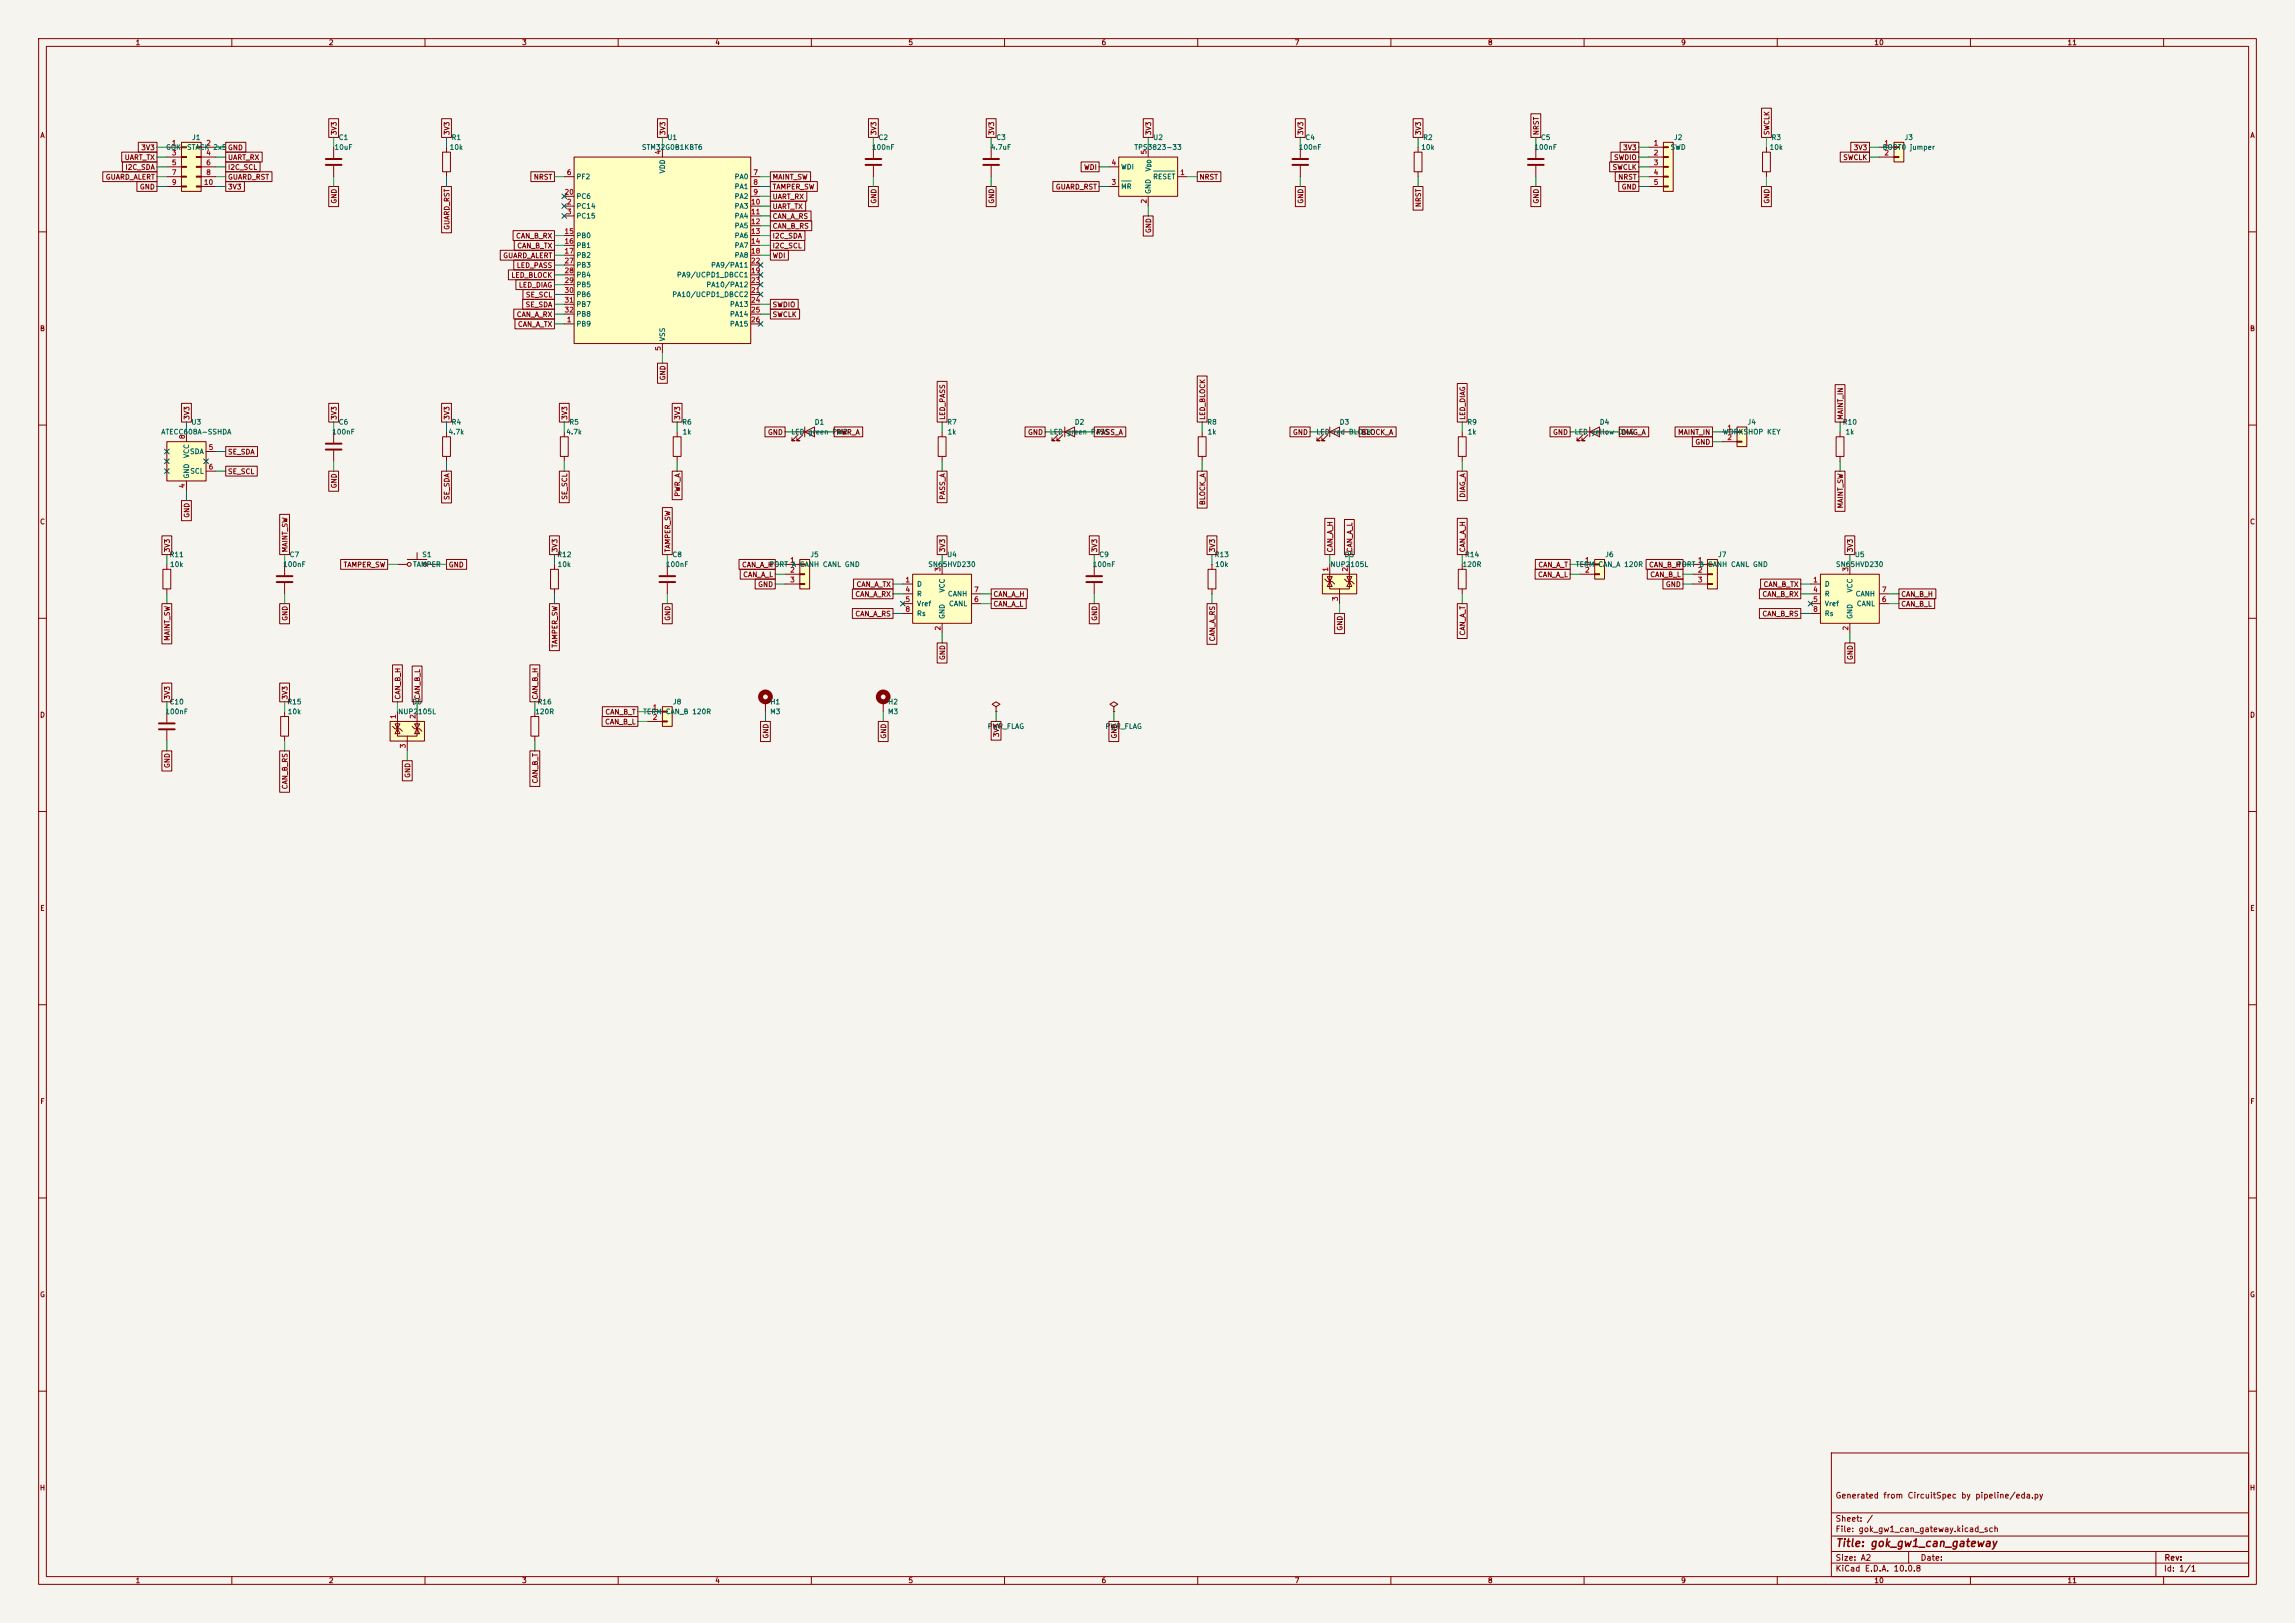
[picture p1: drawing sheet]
<svg xmlns="http://www.w3.org/2000/svg" width="594mm" height="420mm" viewBox="0 0 594 420" stroke-linecap="round" stroke-linejoin="round" font-family="sans-serif">
<defs><g id="words">
<text font-size="2" fill="#840000" x="475" y="400.8">Title: gok_gw1_can_gateway</text>
<g font-size="1.5" fill="#840000">
<text x="475" y="388.1">Generated from CircuitSpec by pipeline/eda.py</text>
<text x="475" y="394.1">Sheet: /</text>
<text x="475" y="396.8">File: gok_gw1_can_gateway.kicad_sch</text>
<text x="475" y="407">KiCad E.D.A. 10.0.8</text>
<text x="475" y="404.2">Size: A2</text>
<text x="497" y="404.2">Date:</text>
<text x="560" y="407">Id: 1/1</text>
<text x="560.1" y="404.2">Rev:</text>
</g>
<g font-size="1.3" fill="#840000">
<text x="35" y="12">1</text>
<text x="85" y="12">2</text>
<text x="135" y="12">3</text>
<text x="185" y="12">4</text>
<text x="235" y="12">5</text>
<text x="285" y="12">6</text>
<text x="335" y="12">7</text>
<text x="385" y="12">8</text>
<text x="435" y="12">9</text>
<text x="485" y="12">10</text>
<text x="535" y="12">11</text>
<text x="10.3" y="36">A</text>
<text x="87.4" y="35.1" transform="rotate(-90 87.4 35.1)">3V3</text>
<text x="116.6" y="35.1" transform="rotate(-90 116.6 35.1)">3V3</text>
<text x="172.5" y="35.1" transform="rotate(-90 172.5 35.1)">3V3</text>
<text x="227.1" y="35.1" transform="rotate(-90 227.1 35.1)">3V3</text>
<text x="257.6" y="35.1" transform="rotate(-90 257.6 35.1)">3V3</text>
<text x="298.2" y="35.1" transform="rotate(-90 298.2 35.1)">3V3</text>
<text x="337.6" y="35.1" transform="rotate(-90 337.6 35.1)">3V3</text>
<text x="368.1" y="35.1" transform="rotate(-90 368.1 35.1)">3V3</text>
<text x="398.6" y="35.1" transform="rotate(-90 398.6 35.1)">NRST</text>
<text x="458.3" y="35.1" transform="rotate(-90 458.3 35.1)">SWCLK</text>
<text x="582.3" y="36">A</text>
<text x="32.1" y="41.7">UART_TX</text>
<text x="36.4" y="39.2">3V3</text>
<text x="58.9" y="41.7">UART_RX</text>
<text x="417.6" y="41.7">SWDIO</text>
<text x="420" y="39.2">3V3</text>
<text x="476.9" y="41.7">SWCLK</text>
<text x="479.7" y="39.2">3V3</text>
<text x="27.2" y="46.8">GUARD_ALERT</text>
<text x="32.3" y="44.2">I2C_SDA</text>
<text x="58.9" y="46.8">GUARD_RST</text>
<text x="58.9" y="44.2">I2C_SCL</text>
<text x="138" y="46.8">NRST</text>
<text x="199.8" y="46.8">MAINT_SW</text>
<text x="280.5" y="44.2">WDI</text>
<text x="310.3" y="46.8">NRST</text>
<text x="417.2" y="44.2">SWCLK</text>
<text x="418.7" y="46.8">NRST</text>
<text x="36.1" y="49.3">GND</text>
<text x="58.9" y="49.3">3V3</text>
<text x="87.4" y="52.8" transform="rotate(-90 87.4 52.8)">GND</text>
<text x="199.8" y="49.3">TAMPER_SW</text>
<text x="199.8" y="51.9">UART_RX</text>
<text x="227.1" y="52.8" transform="rotate(-90 227.1 52.8)">GND</text>
<text x="257.6" y="52.8" transform="rotate(-90 257.6 52.8)">GND</text>
<text x="273.1" y="49.3">GUARD_RST</text>
<text x="337.6" y="52.8" transform="rotate(-90 337.6 52.8)">GND</text>
<text x="368.1" y="53.7" transform="rotate(-90 368.1 53.7)">NRST</text>
<text x="398.6" y="52.8" transform="rotate(-90 398.6 52.8)">GND</text>
<text x="419.6" y="49.3">GND</text>
<text x="458.3" y="52.8" transform="rotate(-90 458.3 52.8)">GND</text>
<text x="116.6" y="59.6" transform="rotate(-90 116.6 59.6)">GUARD_RST</text>
<text x="199.8" y="54.4">UART_TX</text>
<text x="199.8" y="56.9">CAN_A_RS</text>
<text x="199.8" y="59.5">CAN_B_RS</text>
<text x="133.4" y="62">CAN_B_RX</text>
<text x="133.7" y="64.6">CAN_B_TX</text>
<text x="199.8" y="62">I2C_SDA</text>
<text x="199.8" y="64.6">I2C_SCL</text>
<text x="298.2" y="60.5" transform="rotate(-90 298.2 60.5)">GND</text>
<text x="130.1" y="67.1">GUARD_ALERT</text>
<text x="133.6" y="69.6">LED_PASS</text>
<text x="199.8" y="67.1">WDI</text>
<text x="132.2" y="72.2">LED_BLOCK</text>
<text x="134.2" y="74.7">LED_DIAG</text>
<text x="136" y="77.3">SE_SCL</text>
<text x="133.6" y="82.3">CAN_A_RX</text>
<text x="135.9" y="79.8">SE_SDA</text>
<text x="199.8" y="79.8">SWDIO</text>
<text x="199.8" y="82.3">SWCLK</text>
<text x="10.2" y="86">B</text>
<text x="133.9" y="84.9">CAN_A_TX</text>
<text x="582.2" y="86">B</text>
<text x="172.5" y="98.6" transform="rotate(-90 172.5 98.6)">GND</text>
<text x="49.3" y="108.8" transform="rotate(-90 49.3 108.8)">3V3</text>
<text x="87.4" y="108.8" transform="rotate(-90 87.4 108.8)">3V3</text>
<text x="116.6" y="108.8" transform="rotate(-90 116.6 108.8)">3V3</text>
<text x="147.1" y="108.8" transform="rotate(-90 147.1 108.8)">3V3</text>
<text x="176.3" y="108.8" transform="rotate(-90 176.3 108.8)">3V3</text>
<text x="198.6" y="112.8">GND</text>
<text x="216.3" y="112.8">PWR_A</text>
<text x="244.9" y="108.8" transform="rotate(-90 244.9 108.8)">LED_PASS</text>
<text x="265.9" y="112.8">GND</text>
<text x="283.7" y="112.8">PASS_A</text>
<text x="312.2" y="108.8" transform="rotate(-90 312.2 108.8)">LED_BLOCK</text>
<text x="334.5" y="112.8">GND</text>
<text x="352.2" y="112.8">BLOCK_A</text>
<text x="379.5" y="108.8" transform="rotate(-90 379.5 108.8)">LED_DIAG</text>
<text x="401.8" y="112.8">GND</text>
<text x="419.5" y="112.8">DIAG_A</text>
<text x="434.2" y="112.8">MAINT_IN</text>
<text x="477.3" y="108.8" transform="rotate(-90 477.3 108.8)">MAINT_IN</text>
<text x="58.9" y="117.9">SE_SDA</text>
<text x="438.7" y="115.4">GND</text>
<text x="58.9" y="123">SE_SCL</text>
<text x="87.4" y="126.5" transform="rotate(-90 87.4 126.5)">GND</text>
<text x="116.6" y="129.5" transform="rotate(-90 116.6 129.5)">SE_SDA</text>
<text x="147.1" y="129.5" transform="rotate(-90 147.1 129.5)">SE_SCL</text>
<text x="176.3" y="128.7" transform="rotate(-90 176.3 128.7)">PWR_A</text>
<text x="244.9" y="129.5" transform="rotate(-90 244.9 129.5)">PASS_A</text>
<text x="312.2" y="130.8" transform="rotate(-90 312.2 130.8)">BLOCK_A</text>
<text x="379.5" y="128.9" transform="rotate(-90 379.5 128.9)">DIAG_A</text>
<text x="477.3" y="131.7" transform="rotate(-90 477.3 131.7)">MAINT_SW</text>
<text x="10.2" y="136">C</text>
<text x="49.3" y="134.1" transform="rotate(-90 49.3 134.1)">GND</text>
<text x="582.2" y="136">C</text>
<text x="44.2" y="143.1" transform="rotate(-90 44.2 143.1)">3V3</text>
<text x="74.7" y="143.1" transform="rotate(-90 74.7 143.1)">MAINT_SW</text>
<text x="144.6" y="143.1" transform="rotate(-90 144.6 143.1)">3V3</text>
<text x="173.8" y="143.1" transform="rotate(-90 173.8 143.1)">TAMPER_SW</text>
<text x="244.9" y="143.1" transform="rotate(-90 244.9 143.1)">3V3</text>
<text x="284.3" y="143.1" transform="rotate(-90 284.3 143.1)">3V3</text>
<text x="314.7" y="143.1" transform="rotate(-90 314.7 143.1)">3V3</text>
<text x="345.2" y="143.1" transform="rotate(-90 345.2 143.1)">CAN_A_H</text>
<text x="350.3" y="143.1" transform="rotate(-90 350.3 143.1)">CAN_A_L</text>
<text x="379.5" y="143.1" transform="rotate(-90 379.5 143.1)">CAN_A_H</text>
<text x="479.8" y="143.1" transform="rotate(-90 479.8 143.1)">3V3</text>
<text x="88.8" y="147.1">TAMPER_SW</text>
<text x="116" y="147.1">GND</text>
<text x="191.9" y="147.1">CAN_A_H</text>
<text x="192.2" y="149.6">CAN_A_L</text>
<text x="398" y="149.6">CAN_A_L</text>
<text x="398" y="147.1">CAN_A_T</text>
<text x="426.7" y="147.1">CAN_B_H</text>
<text x="427" y="149.6">CAN_B_L</text>
<text x="196.1" y="152.2">GND</text>
<text x="221.2" y="154.7">CAN_A_RX</text>
<text x="221.5" y="152.2">CAN_A_TX</text>
<text x="257" y="154.7">CAN_A_H</text>
<text x="431" y="152.2">GND</text>
<text x="456" y="154.7">CAN_B_RX</text>
<text x="456.3" y="152.2">CAN_B_TX</text>
<text x="491.9" y="154.7">CAN_B_H</text>
<text x="74.7" y="160.8" transform="rotate(-90 74.7 160.8)">GND</text>
<text x="173.8" y="160.8" transform="rotate(-90 173.8 160.8)">GND</text>
<text x="221.2" y="159.8">CAN_A_RS</text>
<text x="257" y="157.3">CAN_A_L</text>
<text x="284.3" y="160.8" transform="rotate(-90 284.3 160.8)">GND</text>
<text x="456" y="159.8">CAN_B_RS</text>
<text x="491.9" y="157.3">CAN_B_L</text>
<text x="44.2" y="166" transform="rotate(-90 44.2 166)">MAINT_SW</text>
<text x="144.6" y="167.7" transform="rotate(-90 144.6 167.7)">TAMPER_SW</text>
<text x="314.7" y="166.1" transform="rotate(-90 314.7 166.1)">CAN_A_RS</text>
<text x="347.8" y="163.3" transform="rotate(-90 347.8 163.3)">GND</text>
<text x="379.5" y="164.6" transform="rotate(-90 379.5 164.6)">CAN_A_T</text>
<text x="244.9" y="170.9" transform="rotate(-90 244.9 170.9)">GND</text>
<text x="479.8" y="170.9" transform="rotate(-90 479.8 170.9)">GND</text>
<text x="10.2" y="186">D</text>
<text x="44.2" y="181.2" transform="rotate(-90 44.2 181.2)">3V3</text>
<text x="74.7" y="181.2" transform="rotate(-90 74.7 181.2)">3V3</text>
<text x="103.9" y="181.2" transform="rotate(-90 103.9 181.2)">CAN_B_H</text>
<text x="109" y="181.2" transform="rotate(-90 109 181.2)">CAN_B_L</text>
<text x="139.5" y="181.2" transform="rotate(-90 139.5 181.2)">CAN_B_H</text>
<text x="156.5" y="185.2">CAN_B_T</text>
<text x="582.2" y="186">D</text>
<text x="156.5" y="187.7">CAN_B_L</text>
<text x="199.2" y="191.3" transform="rotate(-90 199.2 191.3)">GND</text>
<text x="229.7" y="191.3" transform="rotate(-90 229.7 191.3)">GND</text>
<text x="258.9" y="190.9" transform="rotate(-90 258.9 190.9)">3V3</text>
<text x="289.3" y="191.3" transform="rotate(-90 289.3 191.3)">GND</text>
<text x="44.2" y="198.9" transform="rotate(-90 44.2 198.9)">GND</text>
<text x="106.5" y="201.4" transform="rotate(-90 106.5 201.4)">GND</text>
<text x="139.5" y="202.9" transform="rotate(-90 139.5 202.9)">CAN_B_T</text>
<text x="74.7" y="204.4" transform="rotate(-90 74.7 204.4)">CAN_B_RS</text>
<text x="10.3" y="236">E</text>
<text x="582.3" y="236">E</text>
<text x="10.3" y="286">F</text>
<text x="582.3" y="286">F</text>
<text x="10.2" y="336">G</text>
<text x="582.2" y="336">G</text>
<text x="10.2" y="386">H</text>
<text x="582.2" y="386">H</text>
<text x="35" y="410">1</text>
<text x="85" y="410">2</text>
<text x="135" y="410">3</text>
<text x="185" y="410">4</text>
<text x="235" y="410">5</text>
<text x="285" y="410">6</text>
<text x="335" y="410">7</text>
<text x="385" y="410">8</text>
<text x="435" y="410">9</text>
<text x="485" y="410">10</text>
<text x="535" y="410">11</text>
</g>
<g font-size="1.3" fill="#006464">
<text x="42.8" y="39.1">GOK-STACK 2x5GND</text>
<text x="49.6" y="36.5">J1</text>
<text x="86.4" y="39.1">10uF</text>
<text x="87.5" y="36.5">C1</text>
<text x="116.3" y="39.1">10k</text>
<text x="116.7" y="36.5">R1</text>
<text x="166" y="39.1">STM32G0B1KBT6</text>
<text x="172.6" y="36.5">U1</text>
<text x="225.5" y="39.1">100nF</text>
<text x="227.2" y="36.5">C2</text>
<text x="256.3" y="39.1">4.7uF</text>
<text x="257.7" y="36.5">C3</text>
<text x="293.5" y="39.1">TPS3823-33</text>
<text x="298.3" y="36.5">U2</text>
<text x="336" y="39.1">100nF</text>
<text x="337.7" y="36.5">C4</text>
<text x="367.7" y="39.1">10k</text>
<text x="368.2" y="36.5">R2</text>
<text x="397" y="39.1">100nF</text>
<text x="398.7" y="36.5">C5</text>
<text x="432.2" y="39.1">SWD</text>
<text x="433.1" y="36.5">J2</text>
<text x="457.9" y="39.1">10k</text>
<text x="458.4" y="36.5">R3</text>
<text x="487.1" y="39.1">BOOT0 jumper</text>
<text x="492.8" y="36.5">J3</text>
<text x="149.1" y="46.7">PF2</text>
<text x="172.4" y="45" transform="rotate(-90 172.4 45)">VDD</text>
<text x="190" y="46.7">PA0</text>
<text x="290" y="44.1">WDI</text>
<text x="298.1" y="44.5" transform="rotate(-90 298.1 44.5)">V</text>
<text x="298.3" y="46.7">RESET</text>
<text x="149.1" y="51.8">PC6</text>
<text x="190" y="49.2">PA1</text>
<text x="190" y="51.8">PA2</text>
<text x="290" y="49.2">MR</text>
<text x="298.1" y="50.3" transform="rotate(-90 298.1 50.3)">GND</text>
<text x="149.1" y="54.3">PC14</text>
<text x="149.1" y="56.8">PC15</text>
<text x="190" y="54.3">PA3</text>
<text x="190" y="56.8">PA4</text>
<text x="190" y="59.4">PA5</text>
<text x="149.1" y="61.9">PB0</text>
<text x="149.1" y="64.5">PB1</text>
<text x="190" y="61.9">PA6</text>
<text x="190" y="64.5">PA7</text>
<text x="149.1" y="67">PB2</text>
<text x="149.1" y="69.5">PB3</text>
<text x="183.9" y="69.5">PA9/PA11</text>
<text x="190" y="67">PA8</text>
<text x="149.1" y="72.1">PB4</text>
<text x="149.1" y="74.6">PB5</text>
<text x="149.1" y="77.2">PB6</text>
<text x="173.9" y="77.2">PA10/UCPD1_DBCC2</text>
<text x="175.1" y="72.1">PA9/UCPD1_DBCC1</text>
<text x="182.7" y="74.6">PA10/PA12</text>
<text x="149.1" y="79.7">PB7</text>
<text x="149.1" y="82.2">PB8</text>
<text x="188.8" y="79.7">PA13</text>
<text x="188.8" y="82.2">PA14</text>
<text x="149.1" y="84.8">PB9</text>
<text x="172.4" y="88.4" transform="rotate(-90 172.4 88.4)">VSS</text>
<text x="188.8" y="84.8">PA15</text>
<text x="41.6" y="112.7">ATECC608A-SSHDA</text>
<text x="49.4" y="110.2">U3</text>
<text x="85.8" y="112.7">100nF</text>
<text x="87.5" y="110.2">C6</text>
<text x="116" y="112.7">4.7k</text>
<text x="116.7" y="110.2">R4</text>
<text x="146.4" y="112.7">4.7k</text>
<text x="147.2" y="110.2">R5</text>
<text x="176.4" y="110.2">R6</text>
<text x="176.6" y="112.7">1k</text>
<text x="204.6" y="112.7">LED</text>
<text x="209.1" y="112.7">green PWR</text>
<text x="210.7" y="110.2">D1</text>
<text x="245" y="110.2">R7</text>
<text x="245.1" y="112.7">1k</text>
<text x="271.6" y="112.7">LED</text>
<text x="276" y="112.7">green PASS</text>
<text x="278" y="110.2">D2</text>
<text x="312.3" y="110.2">R8</text>
<text x="312.4" y="112.7">1k</text>
<text x="340.6" y="112.7">LED</text>
<text x="345" y="112.7">red BLOCK</text>
<text x="346.6" y="110.2">D3</text>
<text x="379.6" y="110.2">R9</text>
<text x="379.8" y="112.7">1k</text>
<text x="407.4" y="112.7">LED</text>
<text x="411.8" y="112.7">yellow DIAG</text>
<text x="413.9" y="110.2">D4</text>
<text x="445.8" y="112.7">WORKSHOP KEY</text>
<text x="452.2" y="110.2">J4</text>
<text x="476.8" y="110.2">R10</text>
<text x="477.5" y="112.7">1k</text>
<text x="49" y="117.8">SDA</text>
<text x="49.2" y="118.7" transform="rotate(-90 49.2 118.7)">VCC</text>
<text x="49.1" y="122.9">SCL</text>
<text x="49.2" y="124" transform="rotate(-90 49.2 124)">GND</text>
<text x="43.7" y="144.5">R11</text>
<text x="43.9" y="147">10k</text>
<text x="73.1" y="147">100nF</text>
<text x="74.8" y="144.5">C7</text>
<text x="106.8" y="147">TAMPER</text>
<text x="109.2" y="144.5">S1</text>
<text x="144.1" y="144.5">R12</text>
<text x="144.2" y="147">10k</text>
<text x="172.2" y="147">100nF</text>
<text x="173.9" y="144.5">C8</text>
<text x="199" y="147">PORT A CANH CANL GND</text>
<text x="209.6" y="144.5">J5</text>
<text x="240.1" y="147">SN65HVD230</text>
<text x="245" y="144.5">U4</text>
<text x="282.7" y="147">100nF</text>
<text x="284.4" y="144.5">C9</text>
<text x="314.3" y="144.5">R13</text>
<text x="314.4" y="147">10k</text>
<text x="344.2" y="147">NUP2105L</text>
<text x="347.9" y="144.5">D5</text>
<text x="378.4" y="147">120R</text>
<text x="379" y="144.5">R14</text>
<text x="407.7" y="147">TERM</text>
<text x="413.5" y="147">CAN_A 120R</text>
<text x="415.3" y="144.5">J6</text>
<text x="433.9" y="147">PORT B CANH CANL GND</text>
<text x="444.6" y="144.5">J7</text>
<text x="475.1" y="147">SN65HVD230</text>
<text x="479.9" y="144.5">U5</text>
<text x="237.2" y="152.1">D</text>
<text x="237.2" y="154.6">R</text>
<text x="244.8" y="153.5" transform="rotate(-90 244.8 153.5)">VCC</text>
<text x="245.2" y="154.6">CANH</text>
<text x="472.2" y="152.1">D</text>
<text x="472.2" y="154.6">R</text>
<text x="479.8" y="153.5" transform="rotate(-90 479.8 153.5)">VCC</text>
<text x="480.1" y="154.6">CANH</text>
<text x="237.2" y="157.2">Vref</text>
<text x="237.2" y="159.7">Rs</text>
<text x="244.8" y="160.3" transform="rotate(-90 244.8 160.3)">GND</text>
<text x="245.5" y="157.2">CANL</text>
<text x="472.2" y="157.2">Vref</text>
<text x="472.2" y="159.7">Rs</text>
<text x="479.8" y="160.3" transform="rotate(-90 479.8 160.3)">GND</text>
<text x="480.4" y="157.2">CANL</text>
<text x="42.7" y="185.1">100nF</text>
<text x="43.7" y="182.6">C10</text>
<text x="74.2" y="182.6">R15</text>
<text x="74.3" y="185.1">10k</text>
<text x="102.9" y="185.1">NUP2105L</text>
<text x="106.6" y="182.6">D6</text>
<text x="138.4" y="185.1">120R</text>
<text x="139" y="182.6">R16</text>
<text x="166.3" y="185.1">TERM</text>
<text x="172.1" y="185.1">CAN_B 120R</text>
<text x="174" y="182.6">J8</text>
<text x="199.2" y="185.1">M3</text>
<text x="199.3" y="182.6">H1</text>
<text x="229.7" y="185.1">M3</text>
<text x="229.7" y="182.6">H2</text>
<text x="255.5" y="188.9">PWR_FLAG</text>
<text x="286" y="188.9">PWR_FLAG</text>
</g>
<g font-size="1.3" fill="#a90000">
<text x="44.4" y="38">1</text>
<text x="44.4" y="40.5">3</text>
<text x="53.2" y="38">2</text>
<text x="53.2" y="40.5">4</text>
<text x="171.3" y="40.1" transform="rotate(-90 171.3 40.1)">4</text>
<text x="297" y="40.1" transform="rotate(-90 297 40.1)">5</text>
<text x="427.9" y="38">1</text>
<text x="427.9" y="40.5">2</text>
<text x="487.6" y="38">1</text>
<text x="487.6" y="40.5">2</text>
<text x="44.4" y="43">5</text>
<text x="44.4" y="45.6">7</text>
<text x="53.2" y="43">6</text>
<text x="53.2" y="45.6">8</text>
<text x="146.6" y="45.6">6</text>
<text x="194.8" y="45.6">7</text>
<text x="287.6" y="43">4</text>
<text x="305.3" y="45.6">1</text>
<text x="427.9" y="43">3</text>
<text x="427.9" y="45.6">4</text>
<text x="44.4" y="48.1">9</text>
<text x="52.6" y="48.1">10</text>
<text x="146" y="50.7">20</text>
<text x="146.6" y="53.2">2</text>
<text x="194.2" y="53.2">10</text>
<text x="194.8" y="48.1">8</text>
<text x="194.8" y="50.7">9</text>
<text x="287.6" y="48.1">3</text>
<text x="297" y="52.8" transform="rotate(-90 297 52.8)">2</text>
<text x="427.9" y="48.1">5</text>
<text x="146.6" y="55.7">3</text>
<text x="194.2" y="55.7">11</text>
<text x="194.2" y="58.3">12</text>
<text x="146" y="60.8">15</text>
<text x="146" y="63.4">16</text>
<text x="146" y="65.9">17</text>
<text x="194.2" y="60.8">13</text>
<text x="194.2" y="63.4">14</text>
<text x="194.2" y="65.9">18</text>
<text x="146" y="68.4">27</text>
<text x="146" y="71">28</text>
<text x="194.2" y="71">19</text>
<text x="194.2" y="68.4">22</text>
<text x="146" y="73.5">29</text>
<text x="146" y="76.1">30</text>
<text x="194.2" y="76.1">21</text>
<text x="194.2" y="73.5">23</text>
<text x="146" y="78.6">31</text>
<text x="146" y="81.1">32</text>
<text x="146.6" y="83.7">1</text>
<text x="194.2" y="78.6">24</text>
<text x="194.2" y="81.1">25</text>
<text x="194.2" y="83.7">26</text>
<text x="171.3" y="90.9" transform="rotate(-90 171.3 90.9)">5</text>
<text x="48.1" y="113.8" transform="rotate(-90 48.1 113.8)">8</text>
<text x="446.9" y="111.6">1</text>
<text x="53.9" y="116.7">5</text>
<text x="446.9" y="114.2">2</text>
<text x="53.9" y="121.8">6</text>
<text x="48.1" y="126.5" transform="rotate(-90 48.1 126.5)">4</text>
<text x="204.4" y="145.9">1</text>
<text x="204.4" y="148.5">2</text>
<text x="243.7" y="148.1" transform="rotate(-90 243.7 148.1)">3</text>
<text x="344" y="148.1" transform="rotate(-90 344 148.1)">1</text>
<text x="349.1" y="148.1" transform="rotate(-90 349.1 148.1)">2</text>
<text x="410.1" y="145.9">1</text>
<text x="410.1" y="148.5">2</text>
<text x="439.3" y="145.9">1</text>
<text x="439.3" y="148.5">2</text>
<text x="478.7" y="148.1" transform="rotate(-90 478.7 148.1)">3</text>
<text x="204.4" y="151">3</text>
<text x="234.2" y="151">1</text>
<text x="234.2" y="153.5">4</text>
<text x="252" y="153.5">7</text>
<text x="346.6" y="155.7" transform="rotate(-90 346.6 155.7)">3</text>
<text x="439.3" y="151">3</text>
<text x="469.2" y="151">1</text>
<text x="469.2" y="153.5">4</text>
<text x="486.9" y="153.5">7</text>
<text x="234.2" y="156.1">5</text>
<text x="234.2" y="158.6">8</text>
<text x="252" y="156.1">6</text>
<text x="469.2" y="156.1">5</text>
<text x="469.2" y="158.6">8</text>
<text x="486.9" y="156.1">6</text>
<text x="243.7" y="163.3" transform="rotate(-90 243.7 163.3)">2</text>
<text x="478.7" y="163.3" transform="rotate(-90 478.7 163.3)">2</text>
<text x="168.8" y="184">1</text>
<text x="102.7" y="186.2" transform="rotate(-90 102.7 186.2)">1</text>
<text x="107.8" y="186.2" transform="rotate(-90 107.8 186.2)">2</text>
<text x="168.8" y="186.6">2</text>
<text x="105.3" y="193.8" transform="rotate(-90 105.3 193.8)">3</text>
</g>
<text font-size="1" fill="#006464" x="298.2" y="43.4" transform="rotate(-90 298.2 43.4)">DD</text>
</g></defs>
<path d="M0 0h594v420h-594z" fill="#f5f4ef" stroke="#f5f4ef" stroke-width=".26"/>
<g fill="none" stroke="#840000" stroke-width=".26">
<path d="M10 10h574v400h-574zM12 12h570v396h-570zM60 10v2M110 10v2M160 10v2M210 10v2M260 10v2M310 10v2M360 10v2M410 10v2M460 10v2M510 10v2"/>
<path d="M560 10v2M10 60h2M582 60h2M10 110h2M582 110h2M10 160h2M582 160h2M10 210h2M582 210h2M10 260h2M582 260h2M10 310h2"/>
<path d="M582 310h2M10 360h2M474 376h108v32h-108zM582 360h2M474 397.5h108M474 391.5h108M60 408v2M110 408v2M160 408v2M210 408v2M260 408v2M310 408v2"/>
<path d="M360 408v2M410 408v2M460 408v2M474 404.5h108M474 401.5h108M494 401.5v3M510 408v2M558 401.5v6.5M560 408v2"/>
</g>
<path d="M342.3 148.6h8.9v5.1h-8.9z" fill="#ffffc2"/>
<g fill="none" stroke="#840000" stroke-width=".26">
<path d="M256.5 38.1v2.8M256.5 42.9v2.8M341.6 111.8h7.6M342.4 112.5l-1.5 1.5h.7h-.7v-.7M343.7 112.5l-1.6 1.5h.8h-.8v-.7M344.2 111.8l2.5-1.3v2.5zM344.2 110.5v2.5M342.3 148.6h8.9v5.1h-8.9zM342.9 149.9l.6 .6h1.3l.6 .6M344.2 150.5v1.9h5v-1.9M344.2 150.5l.6 1.3h-1.3zM344.2 149.9v.6l.6-1.3h-1.3l.7 1.3"/>
<path d="M344.2 146.1v4.4M346.7 152.4v3.8M348 149.9l.6 .6h1.3l.6 .6M348.6 149.2h1.3l-.7 1.3zM349.2 150.5l.7 1.3h-1.3zM349.2 146.1v4.4"/>
</g>
<path d="M254.5 41.1h4.1M254.5 42.7h4.1" fill="none" stroke="#840000" stroke-width=".51"/>
<path d="M442 144.8h2.5v7.6h-2.5z" fill="#ffffc2"/>
<path d="M226.1 38.1v2.8M226.1 42.9v2.8M438.1 146.1h3.9M438.1 148.6h3.9M438.1 151.1h3.9M442 144.8h2.5v7.6h-2.5zM442 145.9h1.2v.3h-1.2zM442 148.5h1.2v.2h-1.2zM442 151h1.2v.3h-1.2z" fill="none" stroke="#840000" stroke-width=".26"/>
<path d="M224 41.1h4.1M224 42.7h4.1" fill="none" stroke="#840000" stroke-width=".51"/>
<path d="M289.6 40.6h15.2v10.2h-15.2z" fill="#ffffc2"/>
<g fill="none" stroke="#840000" stroke-width=".26">
<path d="M297.2 38.1v2.5M287 48.3h2.6M287 43.2h2.6M289.6 40.6h15.2v10.2h-15.2zM297.2 50.8v2.5M304.8 45.7h2.5M273 111.8h7.7M273.8 112.5l-1.5 1.5h.7h-.7v-.7M275.1 112.5l-1.5 1.5h.7h-.7v-.7M275.6 111.8l2.5-1.3v2.5zM275.6 110.5v2.5M102.9 146.1h2.5"/>
<path d="M105.4 144.8h5.1M107.9 143v1.8M110.5 146.1h2.5"/>
<circle cx="105.9" cy="146.1" r=".51"/>
<circle cx="110" cy="146.1" r=".51"/>
</g>
<path d="M290.3 46.8h2.5M298.6 44.3h5.5" fill="none" stroke="#006464" stroke-width=".26"/>
<path d="M471.2 148.6h15.2v12.7h-15.2z" fill="#ffffc2"/>
<path d="M468.6 151.1h2.6M468.6 153.7h2.6M468.6 156.2h2.6M468.6 158.8h2.6M471.2 148.6h15.2v12.7h-15.2zM478.8 146.1v2.5M486.4 153.7h2.5M486.4 156.2h2.5M478.8 161.3v2.5M137.4 185.4h2v5.1h-2zM138.4 184.2v1.2M138.4 190.5v1.3" fill="none" stroke="#840000" stroke-width=".26"/>
<path d="M47 36.8h5.1v12.7h-5.1z" fill="#ffffc2"/>
<g fill="none" stroke="#840000" stroke-width=".26">
<path d="M43.2 38.1h3.8M47 36.8h5.1v12.7h-5.1zM47 38h1.3v.2h-1.3zM50.8 38h1.3v.2h-1.3zM52.1 38.1h3.8M43.2 40.6h3.8M43.2 43.2h3.8M43.2 45.7h3.8M43.2 48.3h3.8M47 40.5h1.3v.3h-1.3zM47 43.1h1.3v.2h-1.3zM47 45.6h1.3v.2h-1.3z"/>
<path d="M47 48.1h1.3v.3h-1.3zM50.8 40.5h1.3v.3h-1.3zM50.8 43.1h1.3v.2h-1.3zM50.8 45.6h1.3v.2h-1.3zM50.8 48.1h1.3v.3h-1.3zM52.1 40.6h3.8M52.1 43.2h3.8M52.1 45.7h3.8M52.1 48.3h3.8M310.1 113h2.1v5.1h-2.1zM311.1 111.8v1.2M311.1 118.1v1.3"/>
</g>
<path d="M101 186.7h8.9v5.1h-8.9z" fill="#ffffc2"/>
<g fill="none" stroke="#840000" stroke-width=".26">
<path d="M242.8 113h2.1v5.1h-2.1zM243.8 111.8v1.2M243.8 118.1v1.3M73.7 146.1v2.7M73.7 150.9v2.8M312.7 147.3h2v5.1h-2zM313.7 146.1v1.2M313.7 152.4v1.3M43.2 184.2v2.7M43.2 189v2.8M72.6 185.4h2.1v5.1h-2.1zM73.7 184.2v1.2"/>
<path d="M73.7 190.5v1.3M101 186.7h8.9v5.1h-8.9zM101.6 188l.6 .6h1.3l.6 .6M102.9 188.6v1.9h5v-1.9M102.9 188.6l.6 1.3h-1.3zM102.9 188v.6l.6-1.3h-1.3l.7 1.3M102.9 184.2v4.4M105.4 190.5v3.8M106.7 188l.6 .6h1.3l.6 .6M107.3 187.3h1.3l-.7 1.3zM107.9 188.6l.7 1.3h-1.3zM107.9 184.2v4.4"/>
</g>
<path d="M71.6 149.1h4.1M71.6 150.6h4.1M41.1 187.2h4.1M41.1 188.7h4.1" fill="none" stroke="#840000" stroke-width=".51"/>
<path d="M430.5 36.8h2.6v12.7h-2.6z" fill="#ffffc2"/>
<g fill="none" stroke="#840000" stroke-width=".26">
<path d="M426.7 38.1h3.8M430.5 36.8h2.6v12.7h-2.6zM430.5 38h1.3v.2h-1.3zM426.7 40.6h3.8M426.7 43.2h3.8M426.7 45.7h3.8M426.7 48.3h3.8M430.5 40.5h1.3v.3h-1.3zM430.5 43.1h1.3v.2h-1.3zM430.5 45.6h1.3v.2h-1.3zM430.5 48.1h1.3v.3h-1.3zM42.2 147.3h2v5.1h-2z"/>
<path d="M43.2 146.1v1.2M43.2 152.4v1.3"/>
</g>
<path d="M207 144.8h2.5v7.6h-2.5z" fill="#ffffc2"/>
<path d="M203.2 146.1h3.8M203.2 148.6h3.8M203.2 151.1h3.8M207 144.8h2.5v7.6h-2.5zM207 145.9h1.3v.3h-1.3zM207 148.5h1.3v.2h-1.3zM207 151h1.3v.3h-1.3zM198.1 181.6v2.6" fill="none" stroke="#840000" stroke-width=".26"/>
<circle cx="198.1" cy="180.3" r="1.27" fill="none" stroke="#840000" stroke-width="1.3"/>
<path d="M171.4 182.9h2.6v5.1h-2.6z" fill="#ffffc2"/>
<path d="M86.4 38.1v2.8M456.2 39.4h2v5.1h-2zM457.2 38.1v1.3M86.4 42.9v2.8M457.2 44.5v1.2M172.7 146.1v2.7M172.7 150.9v2.8M167.6 184.2h3.8M167.6 186.7h3.8M171.4 182.9h2.6v5.1h-2.6zM171.4 184h1.3v.3h-1.3zM171.4 186.6h1.3v.2h-1.3z" fill="none" stroke="#840000" stroke-width=".26"/>
<path d="M84.3 41.1h4.1M84.3 42.7h4.1M170.7 149.1h4.1M170.7 150.6h4.1" fill="none" stroke="#840000" stroke-width=".51"/>
<path d="M490.2 36.8h2.6v5.1h-2.6z" fill="#ffffc2"/>
<g fill="none" stroke="#840000" stroke-width=".26">
<path d="M114.6 39.4h2v5.1h-2zM115.6 38.1v1.3M336.5 38.1v2.8M366 39.4h2v5.1h-2zM367 38.1v1.3M486.4 38.1h3.8M490.2 36.8h2.6v5.1h-2.6zM490.2 38h1.3v.2h-1.3zM115.6 44.5v1.2M336.5 42.9v2.8M367 44.5v1.2M486.4 40.6h3.8"/>
<path d="M490.2 40.5h1.3v.3h-1.3zM145 113h2.1v5.1h-2.1zM146 111.8v1.2M146 118.1v1.3M174.2 113h2.1v5.1h-2.1zM175.3 111.8v1.2M175.3 118.1v1.3M205.7 111.8h7.7M206.5 112.5l-1.5 1.5h.7h-.7v-.7M207.8 112.5l-1.6 1.5h.8h-.8v-.7M208.3 111.8l2.5-1.3v2.5zM208.3 110.5v2.5"/>
<path d="M475.2 113h2.1v5.1h-2.1zM476.2 111.8v1.2M476.2 118.1v1.3"/>
</g>
<path d="M334.5 41.1h4.1M334.5 42.7h4.1" fill="none" stroke="#840000" stroke-width=".51"/>
<path d="M449.6 110.5h2.5v5.1h-2.5z" fill="#ffffc2"/>
<g fill="none" stroke="#840000" stroke-width=".26">
<path d="M397.5 38.1v2.8M397.5 42.9v2.8M86.4 111.8v2.8M86.4 116.6v2.8M114.6 113h2v5.1h-2zM115.6 111.8v1.2M115.6 118.1v1.3M445.8 111.8h3.8M445.8 114.3h3.8M449.6 110.5h2.5v5.1h-2.5zM449.6 111.6h1.2v.3h-1.2zM449.6 114.2h1.2v.2h-1.2z"/>
<path d="M142.5 147.3h2v5.1h-2zM143.5 146.1v1.2M143.5 152.4v1.3"/>
</g>
<path d="M395.5 41.1h4M395.5 42.7h4M84.3 114.8h4.1M84.3 116.3h4.1" fill="none" stroke="#840000" stroke-width=".51"/>
<path d="M236.2 148.6h15.3v12.7h-15.3z" fill="#ffffc2"/>
<path d="M233.7 151.1h2.5M233.7 153.7h2.5M233.7 156.2h2.5M233.7 158.8h2.5M236.2 148.6h15.3v12.7h-15.3zM243.8 146.1v2.5M251.5 153.7h2.5M251.5 156.2h2.5M243.8 161.3v2.5" fill="none" stroke="#840000" stroke-width=".26"/>
<path d="M43.2 114.3h10.1v10.2h-10.1z" fill="#ffffc2"/>
<path d="M43.2 114.3h10.1v10.2h-10.1zM48.3 111.8v2.5M53.3 116.8h2.6M48.3 124.5v2.5M53.3 121.9h2.6M283.2 146.1v2.7M283.2 150.9v2.8" fill="none" stroke="#840000" stroke-width=".26"/>
<path d="M281.2 149.1h4M281.2 150.6h4" fill="none" stroke="#840000" stroke-width=".51"/>
<path d="M412.7 144.8h2.6v5.1h-2.6z" fill="#ffffc2"/>
<g fill="none" stroke="#840000" stroke-width=".26">
<path d="M377.4 113h2.1v5.1h-2.1zM378.5 111.8v1.2M378.5 118.1v1.3M408.9 111.8h7.7M409.7 112.5l-1.5 1.5h.7h-.7v-.7M411 112.5l-1.6 1.5h.8h-.8v-.7M411.5 111.8l2.5-1.3v2.5zM411.5 110.5v2.5M377.4 147.3h2.1v5.1h-2.1zM378.5 146.1v1.2M378.5 152.4v1.3M408.9 146.1h3.8"/>
<path d="M408.9 148.6h3.8M412.7 144.8h2.6v5.1h-2.6zM412.7 145.9h1.3v.3h-1.3zM412.7 148.5h1.3v.2h-1.3zM228.6 181.6v2.6M257.8 182.9l1-.7-1-.6-1 .6 1 .7v1.3M257.8 184.2h.1M288.3 182.9l1-.7-1-.6-1 .6 1 .7v1.3M288.3 184.2h.1"/>
</g>
<circle cx="228.6" cy="180.3" r="1.27" fill="none" stroke="#840000" stroke-width="1.3"/>
<path d="M148.6 40.6h45.7v48.3h-45.7z" fill="#ffffc2"/>
<g fill="none" stroke="#840000" stroke-width=".26">
<path d="M31.5 39.4h9.1v2.5h-9.1zM35.8 36.8h4.8v2.6h-4.8zM58.4 39.4h9.5v2.5h-9.5zM58.4 36.8h5.2v2.6h-5.2zM85.1 30.7h2.5v4.9h-2.5zM114.3 30.7h2.5v4.9h-2.5zM170.2 30.7h2.5v4.9h-2.5zM171.4 38.1v2.5M224.8 30.7h2.5v4.9h-2.5zM255.3 30.7h2.5v4.9h-2.5zM295.9 30.7h2.6v4.9h-2.6zM335.3 30.7h2.5v4.9h-2.5z"/>
<path d="M365.8 30.7h2.5v4.9h-2.5zM396.2 29.4h2.6v6.2h-2.6zM417 39.4h7.2v2.5h-7.2zM419.3 36.8h4.9v2.6h-4.9zM455.9 28h2.6v7.6h-2.6zM476.3 39.4h7.6v2.5h-7.6zM479 36.8h4.9v2.6h-4.9zM26.6 44.4h14v2.6h-14zM31.7 41.9h8.9v2.6h-8.9zM35.4 47h5.2v2.5h-5.2zM58.4 47h4.9v2.5h-4.9zM58.4 44.4h12v2.6h-12z"/>
<path d="M58.4 41.9h8.9v2.6h-8.9zM85.1 48.3h2.5v5.2h-2.5zM114.3 48.3h2.5v11.9h-2.5zM132.8 59.7h10.7v2.5h-10.7zM137.4 44.4h6.1v2.6h-6.1zM146 53.3h2.6M146 55.9h2.6M146 45.7h2.6M146 50.8h2.6M148.6 40.6h45.7v48.3h-45.7zM194.3 53.3h2.5M194.3 55.9h2.5"/>
<path d="M194.3 45.7h2.5M194.3 48.3h2.5M194.3 50.8h2.5M194.3 58.4h2.5M199.4 44.4h10.4v2.6h-10.4zM199.4 47h12.1v2.5h-12.1zM199.4 49.5h9.4v2.6h-9.4zM199.4 52.1h9.1v2.5h-9.1zM199.4 54.6h10.5v2.6h-10.5zM199.4 57.1h10.7v2.6h-10.7zM199.4 59.7h8.9v2.5h-8.9zM224.8 48.3h2.5v5.2h-2.5z"/>
<path d="M255.3 48.3h2.5v5.2h-2.5zM272.5 47h12v2.5h-12zM279.8 41.9h4.7v2.6h-4.7zM295.9 55.9h2.6v5.2h-2.6zM309.9 44.4h6.1v2.6h-6.1zM335.3 48.3h2.5v5.2h-2.5zM365.8 48.3h2.5v6.1h-2.5zM396.2 48.3h2.6v5.2h-2.6zM416.6 41.9h7.6v2.6h-7.6zM418.1 44.4h6.1v2.6h-6.1zM419 47h5.2v2.5h-5.2zM455.9 48.3h2.6v5.2h-2.6z"/>
<path d="M129.5 64.8h14v2.5h-14zM131.6 69.8h11.9v2.6h-11.9zM133 67.3h10.5v2.6h-10.5zM133.1 62.2h10.4v2.6h-10.4zM133.5 72.4h10v2.5h-10zM135.3 77.5h8.2v2.5h-8.2zM135.3 74.9h8.2v2.6h-8.2zM146 61h2.6M146 63.5h2.6M146 66h2.6M146 71.1h2.6M146 76.2h2.6"/>
<path d="M146 68.6h2.6M146 73.7h2.6M146 78.7h2.6M194.3 61h2.5M194.3 63.5h2.5M194.3 66h2.5M194.3 71.1h2.5M194.3 76.2h2.5M194.3 68.6h2.5M194.3 73.7h2.5M194.3 78.7h2.5M199.4 62.2h8.9v2.6h-8.9z"/>
<path d="M199.4 64.8h4.7v2.5h-4.7zM199.4 77.5h7.2v2.5h-7.2zM133 80h10.5v2.6h-10.5zM133.3 82.5h10.2v2.6h-10.2zM146 83.8h2.6M146 81.3h2.6M170.2 94h2.5v5.2h-2.5zM171.4 88.9v2.5M194.3 83.8h2.5M194.3 81.3h2.5M199.4 80h7.6v2.6h-7.6zM242.6 98.7h2.5v10.5h-2.5z"/>
<path d="M309.9 97.3h2.5v11.9h-2.5zM377.2 99.2h2.5v10h-2.5zM475 99.5h2.5v9.7h-2.5zM47 104.4h2.5v4.8h-2.5zM58.4 115.6h8.2v2.5h-8.2zM85.1 104.4h2.5v4.8h-2.5zM114.3 104.4h2.5v4.8h-2.5zM144.8 104.4h2.5v4.8h-2.5zM174 104.4h2.5v4.8h-2.5zM198 110.5h5.2v2.5h-5.2zM215.9 110.5h7.4v2.5h-7.4zM265.3 110.5h5.2v2.5h-5.2z"/>
<path d="M283.2 110.5h8.2v2.5h-8.2zM333.9 110.5h5.2v2.5h-5.2zM351.8 110.5h9.5v2.5h-9.5zM401.2 110.5h5.2v2.5h-5.2zM419.1 110.5h7.6v2.5h-7.6zM433.6 110.5h9.6v2.5h-9.6zM438 113h5.2v2.6h-5.2zM41.9 138.7h2.6v4.8h-2.6zM47 129.5h2.5v5.2h-2.5zM58.4 120.6h8.2v2.6h-8.2zM72.4 133.1h2.5v10.4h-2.5zM85.1 121.9h2.5v5.2h-2.5z"/>
<path d="M114.3 121.9h2.5v8.2h-2.5zM142.2 138.7h2.6v4.8h-2.6zM144.8 121.9h2.5v8.2h-2.5zM171.4 131.4h2.6v12.1h-2.6zM174 121.9h2.5v7.4h-2.5zM242.6 138.7h2.5v4.8h-2.5zM242.6 121.9h2.5v8.2h-2.5zM281.9 138.7h2.6v4.8h-2.6zM309.9 121.9h2.5v9.6h-2.5zM312.4 138.7h2.6v4.8h-2.6zM342.9 134.1h2.5v9.4h-2.5zM348 134.4h2.5v9.1h-2.5z"/>
<path d="M377.2 121.9h2.5v7.6h-2.5zM377.2 134.1h2.5v9.4h-2.5zM475 121.9h2.5v10.4h-2.5zM477.5 138.7h2.6v4.8h-2.6zM41.9 156.2h2.6v10.4h-2.6zM72.4 156.2h2.5v5.2h-2.5zM88.2 144.8h12.1v2.5h-12.1zM115.6 144.8h5.2v2.5h-5.2zM142.2 156.2h2.6v12.2h-2.6zM171.4 156.2h2.6v5.2h-2.6zM191.3 144.8h9.4v2.5h-9.4zM191.6 147.3h9.1v2.6h-9.1z"/>
<path d="M195.5 149.9h5.2v2.5h-5.2zM220.6 152.4h10.5v2.5h-10.5zM220.6 157.5h10.5v2.5h-10.5zM220.9 149.9h10.2v2.5h-10.2zM256.5 152.4h9.4v2.5h-9.4zM256.5 154.9h9.1v2.6h-9.1zM281.9 156.2h2.6v5.2h-2.6zM312.4 156.2h2.6v10.5h-2.6zM345.4 158.8h2.6v5.2h-2.6zM377.2 156.2h2.5v9h-2.5zM397.3 147.3h9.1v2.6h-9.1zM397.4 144.8h9v2.5h-9z"/>
<path d="M426.1 144.8h9.5v2.5h-9.5zM426.4 147.3h9.2v2.6h-9.2zM430.4 149.9h5.2v2.5h-5.2zM455.4 157.5h10.7v2.5h-10.7zM455.4 152.4h10.7v2.5h-10.7zM455.7 149.9h10.4v2.5h-10.4zM491.5 154.9h9.2v2.6h-9.2zM491.5 152.4h9.5v2.5h-9.5zM41.9 176.8h2.6v4.8h-2.6zM72.4 176.8h2.5v4.8h-2.5zM101.6 172.1h2.5v9.5h-2.5zM106.7 172.4h2.5v9.2h-2.5z"/>
<path d="M137.2 172.1h2.5v9.5h-2.5zM242.6 166.4h2.5v5.2h-2.5zM477.5 166.4h2.6v5.2h-2.6zM41.9 194.3h2.6v5.2h-2.6zM72.4 194.3h2.5v10.7h-2.5zM104.1 196.9h2.6v5.2h-2.6zM137.2 194.3h2.5v9.2h-2.5zM155.8 185.4h9.3v2.6h-9.3zM155.9 182.9h9.2v2.5h-9.2zM196.8 186.7h2.6v5.2h-2.6zM227.3 186.7h2.6v5.2h-2.6zM256.5 186.7h2.6v4.8h-2.6z"/>
<path d="M287 186.7h2.6v5.2h-2.6z"/>
</g>
<g fill="none" stroke="#009600" stroke-width=".26">
<path d="M40.6 38.1h2.6M55.9 38.1h2.5M86.4 35.6v2.5M115.6 35.6v2.5M171.4 35.6v2.5M226.1 35.6v2.5M256.5 35.6v2.5M297.2 35.6v2.5M336.5 35.6v2.5M367 35.6v2.5M397.5 35.6v2.5M424.2 38.1h2.5"/>
<path d="M457.2 35.6v2.5M483.9 38.1h2.5M40.6 40.6h2.6M40.6 45.7h2.6M40.6 48.3h2.6M40.6 43.2h2.6M55.9 40.6h2.5M55.9 45.7h2.5M55.9 48.3h2.5M55.9 43.2h2.5M86.4 45.7v2.6M115.6 45.7v2.6"/>
<path d="M143.5 45.7h2.5M196.8 45.7h2.6M196.8 48.3h2.6M196.8 58.4h2.6M196.8 55.9h2.6M196.8 53.3h2.6M196.8 50.8h2.6M226.1 45.7v2.6M256.5 45.7v2.6M284.5 48.3h2.5M284.5 43.2h2.5M297.2 53.3v2.6"/>
<path d="M307.3 45.7h2.6M336.5 45.7v2.6M367 45.7v2.6M397.5 45.7v2.6M424.2 40.6h2.5M424.2 45.7h2.5M424.2 48.3h2.5M424.2 43.2h2.5M457.2 45.7v2.6M483.9 40.6h2.5M143.5 78.7h2.5M143.5 63.5h2.5"/>
<path d="M143.5 61h2.5M143.5 66h2.5M143.5 76.2h2.5M143.5 73.7h2.5M143.5 71.1h2.5M143.5 68.6h2.5M196.8 78.7h2.6M196.8 63.5h2.6M196.8 61h2.6M196.8 66h2.6M143.5 81.3h2.5M143.5 83.8h2.5"/>
<path d="M171.4 91.4v2.6M196.8 81.3h2.6M48.3 109.2v2.6M55.9 116.8h2.5M86.4 109.2v2.6M86.4 119.4v2.5M115.6 109.2v2.6M115.6 119.4v2.5M146 109.2v2.6M146 119.4v2.5M175.3 109.2v2.6M175.3 119.4v2.5"/>
<path d="M203.2 111.8h2.5M213.4 111.8h2.5M243.8 109.2v2.6M243.8 119.4v2.5M270.5 111.8h2.5M280.7 111.8h2.5M311.1 109.2v2.6M311.1 119.4v2.5M339.1 111.8h2.5M349.2 111.8h2.6M378.5 109.2v2.6M378.5 119.4v2.5"/>
<path d="M406.4 111.8h2.5M416.6 111.8h2.5M443.2 111.8h2.6M443.2 114.3h2.6M476.2 109.2v2.6M476.2 119.4v2.5M48.3 127v2.5M55.9 121.9h2.5M43.2 143.5v2.6M43.2 153.7v2.5M73.7 143.5v2.6M73.7 153.7v2.5"/>
<path d="M100.3 146.1h2.6M113 146.1h2.6M143.5 143.5v2.6M143.5 153.7v2.5M172.7 143.5v2.6M172.7 153.7v2.5M200.7 146.1h2.5M200.7 151.1h2.5M200.7 148.6h2.5M231.1 151.1h2.6M231.1 153.7h2.6M231.1 158.8h2.6"/>
<path d="M243.8 143.5v2.6M254 156.2h2.5M254 153.7h2.5M283.2 143.5v2.6M283.2 153.7v2.5M313.7 143.5v2.6M313.7 153.7v2.5M344.2 143.5v2.6M346.7 156.2v2.6M349.2 143.5v2.6M378.5 143.5v2.6M378.5 153.7v2.5"/>
<path d="M406.4 146.1h2.5M406.4 148.6h2.5M435.6 146.1h2.5M435.6 151.1h2.5M435.6 148.6h2.5M466.1 151.1h2.5M466.1 153.7h2.5M466.1 158.8h2.5M478.8 143.5v2.6M488.9 156.2h2.6M488.9 153.7h2.6M243.8 163.8v2.6"/>
<path d="M478.8 163.8v2.6M43.2 181.6v2.6M43.2 191.8v2.5M73.7 181.6v2.6M73.7 191.8v2.5M102.9 181.6v2.6M105.4 194.3v2.6M107.9 181.6v2.6M138.4 181.6v2.6M138.4 191.8v2.5M165.1 186.7h2.5M165.1 184.2h2.5"/>
<path d="M198.1 184.2v2.5M228.6 184.2v2.5M257.8 184.2v2.5M288.3 184.2v2.5"/>
</g>
<g fill="none" stroke="#000084" stroke-width=".26">
<path d="M145.4 52.7l1.3 1.2M145.4 55.3l1.3 1.2M145.4 50.2l1.3 1.2M146.7 52.7l-1.3 1.2M146.7 55.3l-1.3 1.2M146.7 50.2l-1.3 1.2M196.2 70.5l1.3 1.2M196.2 75.6l1.3 1.2M196.2 68l1.3 1.2M196.2 73.1l1.3 1.2M197.5 70.5l-1.3 1.2M197.5 75.6l-1.3 1.2"/>
<path d="M197.5 68l-1.3 1.2M197.5 73.1l-1.3 1.2M196.2 83.2l1.3 1.2M197.5 83.2l-1.3 1.2M42.6 116.2l1.2 1.2M42.6 118.8l1.2 1.2M43.8 116.2l-1.2 1.2M43.8 118.8l-1.2 1.2M52.7 118.8l1.2 1.2M53.9 118.8l-1.2 1.2M42.6 121.3l1.2 1.2M43.8 121.3l-1.2 1.2"/>
<path d="M233.1 155.6l1.2 1.2M234.3 155.6l-1.2 1.2M468 155.6l1.2 1.2M469.2 155.6l-1.2 1.2"/>
</g>
<use href="#words"/>
</svg>
